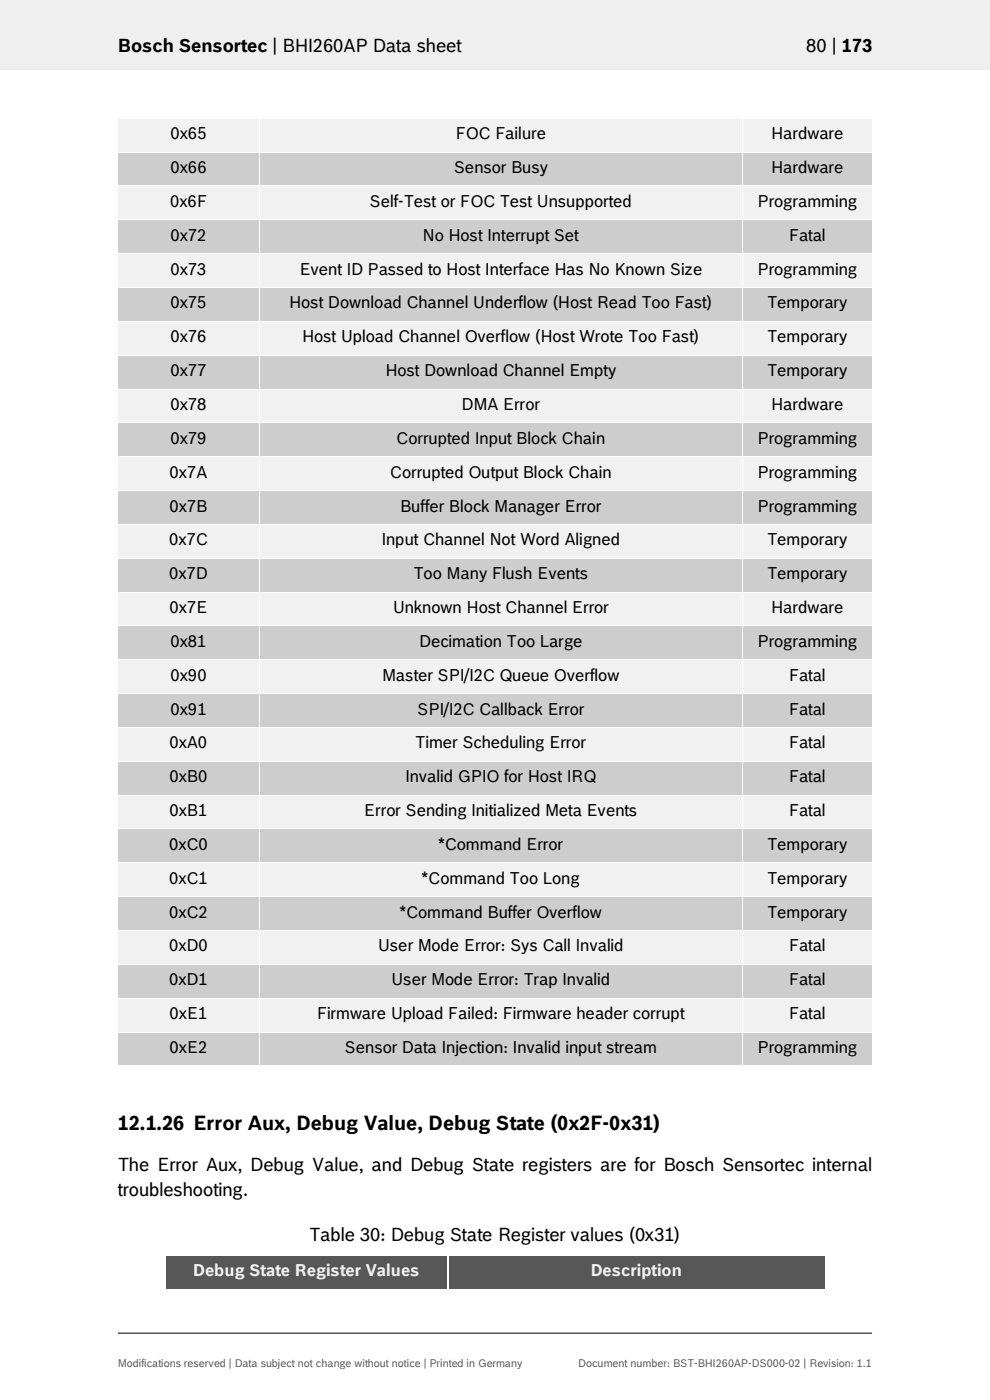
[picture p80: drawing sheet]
<svg xmlns="http://www.w3.org/2000/svg" width="210mm" height="297mm" viewBox="0 0 210 297" stroke-linecap="round" stroke-linejoin="round" font-family="sans-serif">
<defs><g id="words">
<text font-size="4.2" x="25" y="239.8">12.1.26 Error Aux, Debug Value, Debug State (0x2F-0x31)</text>
<g font-size="3.9">
<text x="25" y="11.1">Bosch Sensortec | BHI260AP Data sheet</text>
<text x="171" y="11.1">80 | 173</text>
<text x="25" y="248.3">The Error Aux, Debug Value, and Debug State registers are for Bosch Sensortec internal</text>
<text x="25" y="253.7">troubleshooting.</text>
<text x="65.6" y="263.3">Table 30: Debug State Register values (0x31)</text>
</g>
<g font-size="3.5">
<text x="36.2" y="29.5">0x65</text>
<text x="96.6" y="29.5">FOC Failure</text>
<text x="163.6" y="29.5">Hardware</text>
<text x="36.2" y="36.7">0x66</text>
<text x="96.3" y="36.7">Sensor Busy</text>
<text x="163.6" y="36.7">Hardware</text>
<text x="36.1" y="43.9">0x6F</text>
<text x="78.4" y="43.9">Self-Test or FOC Test Unsupported</text>
<text x="160.7" y="43.9">Programming</text>
<text x="36.2" y="51.1">0x72</text>
<text x="89.7" y="51.1">No Host Interrupt Set</text>
<text x="167.3" y="51.1">Fatal</text>
<text x="36.2" y="58.3">0x73</text>
<text x="63.5" y="58.3">Event ID Passed to Host Interface Has No Known Size</text>
<text x="160.7" y="58.3">Programming</text>
<text x="36.2" y="65.4">0x75</text>
<text x="61.3" y="65.4">Host Download Channel Underflow (Host Read Too Fast)</text>
<text x="162.7" y="65.4">Temporary</text>
<text x="36.2" y="72.6">0x76</text>
<text x="64.1" y="72.6">Host Upload Channel Overflow (Host Wrote Too Fast)</text>
<text x="162.7" y="72.6">Temporary</text>
<text x="36.2" y="79.8">0x77</text>
<text x="81.7" y="79.8">Host Download Channel Empty</text>
<text x="162.7" y="79.8">Temporary</text>
<text x="36.2" y="87">0x78</text>
<text x="97.9" y="87">DMA Error</text>
<text x="163.6" y="87">Hardware</text>
<text x="36.2" y="94.1">0x79</text>
<text x="84.1" y="94.1">Corrupted Input Block Chain</text>
<text x="160.7" y="94.1">Programming</text>
<text x="35.9" y="101.3">0x7A</text>
<text x="82.7" y="101.3">Corrupted Output Block Chain</text>
<text x="160.7" y="101.3">Programming</text>
<text x="35.9" y="108.5">0x7B</text>
<text x="84.9" y="108.5">Buffer Block Manager Error</text>
<text x="160.7" y="108.5">Programming</text>
<text x="35.9" y="115.7">0x7C</text>
<text x="80.9" y="115.7">Input Channel Not Word Aligned</text>
<text x="162.7" y="115.7">Temporary</text>
<text x="35.9" y="122.9">0x7D</text>
<text x="87.7" y="122.9">Too Many Flush Events</text>
<text x="162.7" y="122.9">Temporary</text>
<text x="35.9" y="130">0x7E</text>
<text x="83.3" y="130">Unknown Host Channel Error</text>
<text x="163.6" y="130">Hardware</text>
<text x="36.2" y="137.2">0x81</text>
<text x="88.9" y="137.2">Decimation Too Large</text>
<text x="160.7" y="137.2">Programming</text>
<text x="36.2" y="144.4">0x90</text>
<text x="81.1" y="144.4">Master SPI/I2C Queue Overflow</text>
<text x="167.3" y="144.4">Fatal</text>
<text x="36.2" y="151.6">0x91</text>
<text x="88.5" y="151.6">SPI/I2C Callback Error</text>
<text x="167.3" y="151.6">Fatal</text>
<text x="35.9" y="158.8">0xA0</text>
<text x="88.1" y="158.8">Timer Scheduling Error</text>
<text x="167.3" y="158.8">Fatal</text>
<text x="35.9" y="165.9">0xB0</text>
<text x="85.9" y="165.9">Invalid GPIO for Host IRQ</text>
<text x="167.3" y="165.9">Fatal</text>
<text x="35.9" y="173.1">0xB1</text>
<text x="77.2" y="173.1">Error Sending Initialized Meta Events</text>
<text x="167.3" y="173.1">Fatal</text>
<text x="35.9" y="180.3">0xC0</text>
<text x="93" y="180.3">*Command Error</text>
<text x="162.7" y="180.3">Temporary</text>
<text x="35.9" y="187.5">0xC1</text>
<text x="89.5" y="187.5">*Command Too Long</text>
<text x="162.7" y="187.5">Temporary</text>
<text x="35.9" y="194.7">0xC2</text>
<text x="84.8" y="194.7">*Command Buffer Overflow</text>
<text x="162.7" y="194.7">Temporary</text>
<text x="35.9" y="201.8">0xD0</text>
<text x="80.2" y="201.8">User Mode Error: Sys Call Invalid</text>
<text x="167.3" y="201.8">Fatal</text>
<text x="35.9" y="209">0xD1</text>
<text x="83" y="209">User Mode Error: Trap Invalid</text>
<text x="167.3" y="209">Fatal</text>
<text x="35.9" y="216.2">0xE1</text>
<text x="67.2" y="216.2">Firmware Upload Failed: Firmware header corrupt</text>
<text x="167.3" y="216.2">Fatal</text>
<text x="35.9" y="223.4">0xE2</text>
<text x="73.1" y="223.4">Sensor Data Injection: Invalid input stream</text>
<text x="160.7" y="223.4">Programming</text>
</g>
<g font-size="3.5" fill="#f1f1f1">
<text x="41" y="270.7">Debug State Register Values</text>
<text x="125.3" y="270.7">Description</text>
</g>
<g font-size="2.3" fill="#535f6b">
<text x="25" y="290">Modifications reserved | Data subject not change without notice | Printed in Germany</text>
<text x="122.7" y="290">Document number: BST-BHI260AP-DS000-02 | Revision: 1.1</text>
</g>
</g></defs>
<path d="M0 0h210v14.8h-210z" fill="#efeff0"/>
<path d="M25 282.8h160" fill="none" stroke="#000" stroke-width=".21"/>
<g fill="#f1f1f1">
<path d="M25.1 25.2h29.8v7h-29.8z" fill-rule="evenodd"/>
<path d="M26.9 26.2h26.2v4.9h-26.2z" fill-rule="evenodd"/>
<path d="M55.1 25.2h102.3v7h-102.3z" fill-rule="evenodd"/>
<path d="M56.9 26.2h98.7v4.9h-98.7z" fill-rule="evenodd"/>
<path d="M157.6 25.2h27.3v7h-27.3z" fill-rule="evenodd"/>
<path d="M159.4 26.2h23.7v4.9h-23.7z" fill-rule="evenodd"/>
</g>
<g fill="#fff">
<path d="M24.9 25h.2v.2h-.2z"/>
<path d="M25.1 25h29.8v.2h-29.8z"/>
<path d="M54.9 25h.2v.2h-.2z"/>
<path d="M55.1 25h102.3v.2h-102.3z"/>
<path d="M157.4 25h.2v.2h-.2z"/>
<path d="M157.6 25h27.3v.2h-27.3z"/>
<path d="M184.9 25h.2v.2h-.2z"/>
<path d="M24.9 25.2h.2v7h-.2z"/>
<path d="M54.9 25.2h.2v7h-.2z"/>
<path d="M157.4 25.2h.2v7h-.2z"/>
<path d="M184.9 25.2h.2v7h-.2z"/>
</g>
<g fill="#cdcdcd">
<path d="M25.1 32.4h29.8v7h-29.8z" fill-rule="evenodd"/>
<path d="M26.9 33.4h26.2v4.9h-26.2z" fill-rule="evenodd"/>
<path d="M55.1 32.4h102.3v7h-102.3z" fill-rule="evenodd"/>
<path d="M56.9 33.4h98.7v4.9h-98.7z" fill-rule="evenodd"/>
<path d="M157.6 32.4h27.3v7h-27.3z" fill-rule="evenodd"/>
<path d="M159.4 33.4h23.7v4.9h-23.7z" fill-rule="evenodd"/>
</g>
<g fill="#fff">
<path d="M24.9 32.2h.2v.1h-.2z"/>
<path d="M25.1 32.2h29.8v.1h-29.8z"/>
<path d="M54.9 32.2h.2v.1h-.2z"/>
<path d="M55.1 32.2h102.3v.1h-102.3z"/>
<path d="M157.4 32.2h.2v.1h-.2z"/>
<path d="M157.6 32.2h27.3v.1h-27.3z"/>
<path d="M184.9 32.2h.2v.1h-.2z"/>
<path d="M24.9 32.3h.2v7.1h-.2z"/>
<path d="M54.9 32.3h.2v7.1h-.2z"/>
<path d="M157.4 32.3h.2v7.1h-.2z"/>
<path d="M184.9 32.3h.2v7.1h-.2z"/>
</g>
<g fill="#f1f1f1">
<path d="M25.1 39.5h29.8v7.1h-29.8z" fill-rule="evenodd"/>
<path d="M26.9 40.6h26.2v4.9h-26.2z" fill-rule="evenodd"/>
<path d="M55.1 39.5h102.3v7.1h-102.3z" fill-rule="evenodd"/>
<path d="M56.9 40.6h98.7v4.9h-98.7z" fill-rule="evenodd"/>
<path d="M157.6 39.5h27.3v7.1h-27.3z" fill-rule="evenodd"/>
<path d="M159.4 40.6h23.7v4.9h-23.7z" fill-rule="evenodd"/>
</g>
<g fill="#fff">
<path d="M24.9 39.4h.2v.1h-.2z"/>
<path d="M25.1 39.4h29.8v.1h-29.8z"/>
<path d="M54.9 39.4h.2v.1h-.2z"/>
<path d="M55.1 39.4h102.3v.1h-102.3z"/>
<path d="M157.4 39.4h.2v.1h-.2z"/>
<path d="M157.6 39.4h27.3v.1h-27.3z"/>
<path d="M184.9 39.4h.2v.1h-.2z"/>
<path d="M24.9 39.5h.2v7.1h-.2z"/>
<path d="M54.9 39.5h.2v7.1h-.2z"/>
<path d="M157.4 39.5h.2v7.1h-.2z"/>
<path d="M184.9 39.5h.2v7.1h-.2z"/>
</g>
<g fill="#cdcdcd">
<path d="M25.1 46.7h29.8v7h-29.8z" fill-rule="evenodd"/>
<path d="M26.9 47.8h26.2v4.9h-26.2z" fill-rule="evenodd"/>
<path d="M55.1 46.7h102.3v7h-102.3z" fill-rule="evenodd"/>
<path d="M56.9 47.8h98.7v4.9h-98.7z" fill-rule="evenodd"/>
<path d="M157.6 46.7h27.3v7h-27.3z" fill-rule="evenodd"/>
<path d="M159.4 47.8h23.7v4.9h-23.7z" fill-rule="evenodd"/>
</g>
<g fill="#fff">
<path d="M24.9 46.6h.2v.1h-.2z"/>
<path d="M25.1 46.6h29.8v.1h-29.8z"/>
<path d="M54.9 46.6h.2v.1h-.2z"/>
<path d="M55.1 46.6h102.3v.1h-102.3z"/>
<path d="M157.4 46.6h.2v.1h-.2z"/>
<path d="M157.6 46.6h27.3v.1h-27.3z"/>
<path d="M184.9 46.6h.2v.1h-.2z"/>
<path d="M24.9 46.7h.2v7h-.2z"/>
<path d="M54.9 46.7h.2v7h-.2z"/>
<path d="M157.4 46.7h.2v7h-.2z"/>
<path d="M184.9 46.7h.2v7h-.2z"/>
</g>
<g fill="#f1f1f1">
<path d="M25.1 53.9h29.8v7h-29.8z" fill-rule="evenodd"/>
<path d="M26.9 55h26.2v4.9h-26.2z" fill-rule="evenodd"/>
<path d="M55.1 53.9h102.3v7h-102.3z" fill-rule="evenodd"/>
<path d="M56.9 55h98.7v4.9h-98.7z" fill-rule="evenodd"/>
<path d="M157.6 53.9h27.3v7h-27.3z" fill-rule="evenodd"/>
<path d="M159.4 55h23.7v4.9h-23.7z" fill-rule="evenodd"/>
</g>
<g fill="#fff">
<path d="M24.9 53.7h.2v.2h-.2z"/>
<path d="M25.1 53.7h29.8v.2h-29.8z"/>
<path d="M54.9 53.7h.2v.2h-.2z"/>
<path d="M55.1 53.7h102.3v.2h-102.3z"/>
<path d="M157.4 53.7h.2v.2h-.2z"/>
<path d="M157.6 53.7h27.3v.2h-27.3z"/>
<path d="M184.9 53.7h.2v.2h-.2z"/>
<path d="M24.9 53.9h.2v7h-.2z"/>
<path d="M54.9 53.9h.2v7h-.2z"/>
<path d="M157.4 53.9h.2v7h-.2z"/>
<path d="M184.9 53.9h.2v7h-.2z"/>
</g>
<g fill="#cdcdcd">
<path d="M25.1 61.1h29.8v7h-29.8z" fill-rule="evenodd"/>
<path d="M26.9 62.1h26.2v4.9h-26.2z" fill-rule="evenodd"/>
<path d="M55.1 61.1h102.3v7h-102.3z" fill-rule="evenodd"/>
<path d="M56.9 62.1h98.7v4.9h-98.7z" fill-rule="evenodd"/>
<path d="M157.6 61.1h27.3v7h-27.3z" fill-rule="evenodd"/>
<path d="M159.4 62.1h23.7v4.9h-23.7z" fill-rule="evenodd"/>
</g>
<g fill="#fff">
<path d="M24.9 60.9h.2v.2h-.2z"/>
<path d="M25.1 60.9h29.8v.2h-29.8z"/>
<path d="M54.9 60.9h.2v.2h-.2z"/>
<path d="M55.1 60.9h102.3v.2h-102.3z"/>
<path d="M157.4 60.9h.2v.2h-.2z"/>
<path d="M157.6 60.9h27.3v.2h-27.3z"/>
<path d="M184.9 60.9h.2v.2h-.2z"/>
<path d="M24.9 61.1h.2v7h-.2z"/>
<path d="M54.9 61.1h.2v7h-.2z"/>
<path d="M157.4 61.1h.2v7h-.2z"/>
<path d="M184.9 61.1h.2v7h-.2z"/>
</g>
<g fill="#f1f1f1">
<path d="M25.1 68.3h29.8v7h-29.8z" fill-rule="evenodd"/>
<path d="M26.9 69.3h26.2v4.9h-26.2z" fill-rule="evenodd"/>
<path d="M55.1 68.3h102.3v7h-102.3z" fill-rule="evenodd"/>
<path d="M56.9 69.3h98.7v4.9h-98.7z" fill-rule="evenodd"/>
<path d="M157.6 68.3h27.3v7h-27.3z" fill-rule="evenodd"/>
<path d="M159.4 69.3h23.7v4.9h-23.7z" fill-rule="evenodd"/>
</g>
<g fill="#fff">
<path d="M24.9 68.1h.2v.1h-.2z"/>
<path d="M25.1 68.1h29.8v.1h-29.8z"/>
<path d="M54.9 68.1h.2v.1h-.2z"/>
<path d="M55.1 68.1h102.3v.1h-102.3z"/>
<path d="M157.4 68.1h.2v.1h-.2z"/>
<path d="M157.6 68.1h27.3v.1h-27.3z"/>
<path d="M184.9 68.1h.2v.1h-.2z"/>
<path d="M24.9 68.2h.2v7.1h-.2z"/>
<path d="M54.9 68.2h.2v7.1h-.2z"/>
<path d="M157.4 68.2h.2v7.1h-.2z"/>
<path d="M184.9 68.2h.2v7.1h-.2z"/>
</g>
<g fill="#cdcdcd">
<path d="M25.1 75.4h29.8v7.1h-29.8z" fill-rule="evenodd"/>
<path d="M26.9 76.5h26.2v4.9h-26.2z" fill-rule="evenodd"/>
<path d="M55.1 75.4h102.3v7.1h-102.3z" fill-rule="evenodd"/>
<path d="M56.9 76.5h98.7v4.9h-98.7z" fill-rule="evenodd"/>
<path d="M157.6 75.4h27.3v7.1h-27.3z" fill-rule="evenodd"/>
<path d="M159.4 76.5h23.7v4.9h-23.7z" fill-rule="evenodd"/>
</g>
<g fill="#fff">
<path d="M24.9 75.3h.2v.1h-.2z"/>
<path d="M25.1 75.3h29.8v.1h-29.8z"/>
<path d="M54.9 75.3h.2v.1h-.2z"/>
<path d="M55.1 75.3h102.3v.1h-102.3z"/>
<path d="M157.4 75.3h.2v.1h-.2z"/>
<path d="M157.6 75.3h27.3v.1h-27.3z"/>
<path d="M184.9 75.3h.2v.1h-.2z"/>
<path d="M24.9 75.4h.2v7.1h-.2z"/>
<path d="M54.9 75.4h.2v7.1h-.2z"/>
<path d="M157.4 75.4h.2v7.1h-.2z"/>
<path d="M184.9 75.4h.2v7.1h-.2z"/>
</g>
<g fill="#f1f1f1">
<path d="M25.1 82.6h29.8v7h-29.8z" fill-rule="evenodd"/>
<path d="M26.9 83.7h26.2v4.9h-26.2z" fill-rule="evenodd"/>
<path d="M55.1 82.6h102.3v7h-102.3z" fill-rule="evenodd"/>
<path d="M56.9 83.7h98.7v4.9h-98.7z" fill-rule="evenodd"/>
<path d="M157.6 82.6h27.3v7h-27.3z" fill-rule="evenodd"/>
<path d="M159.4 83.7h23.7v4.9h-23.7z" fill-rule="evenodd"/>
</g>
<g fill="#fff">
<path d="M24.9 82.5h.2v.1h-.2z"/>
<path d="M25.1 82.5h29.8v.1h-29.8z"/>
<path d="M54.9 82.5h.2v.1h-.2z"/>
<path d="M55.1 82.5h102.3v.1h-102.3z"/>
<path d="M157.4 82.5h.2v.1h-.2z"/>
<path d="M157.6 82.5h27.3v.1h-27.3z"/>
<path d="M184.9 82.5h.2v.1h-.2z"/>
<path d="M24.9 82.6h.2v7h-.2z"/>
<path d="M54.9 82.6h.2v7h-.2z"/>
<path d="M157.4 82.6h.2v7h-.2z"/>
<path d="M184.9 82.6h.2v7h-.2z"/>
</g>
<g fill="#cdcdcd">
<path d="M25.1 89.8h29.8v7h-29.8z" fill-rule="evenodd"/>
<path d="M26.9 90.8h26.2v4.9h-26.2z" fill-rule="evenodd"/>
<path d="M55.1 89.8h102.3v7h-102.3z" fill-rule="evenodd"/>
<path d="M56.9 90.8h98.7v4.9h-98.7z" fill-rule="evenodd"/>
<path d="M157.6 89.8h27.3v7h-27.3z" fill-rule="evenodd"/>
<path d="M159.4 90.8h23.7v4.9h-23.7z" fill-rule="evenodd"/>
</g>
<g fill="#fff">
<path d="M24.9 89.6h.2v.2h-.2z"/>
<path d="M25.1 89.6h29.8v.2h-29.8z"/>
<path d="M54.9 89.6h.2v.2h-.2z"/>
<path d="M55.1 89.6h102.3v.2h-102.3z"/>
<path d="M157.4 89.6h.2v.2h-.2z"/>
<path d="M157.6 89.6h27.3v.2h-27.3z"/>
<path d="M184.9 89.6h.2v.2h-.2z"/>
<path d="M24.9 89.8h.2v7h-.2z"/>
<path d="M54.9 89.8h.2v7h-.2z"/>
<path d="M157.4 89.8h.2v7h-.2z"/>
<path d="M184.9 89.8h.2v7h-.2z"/>
</g>
<g fill="#f1f1f1">
<path d="M25.1 97h29.8v7h-29.8z" fill-rule="evenodd"/>
<path d="M26.9 98h26.2v4.9h-26.2z" fill-rule="evenodd"/>
<path d="M55.1 97h102.3v7h-102.3z" fill-rule="evenodd"/>
<path d="M56.9 98h98.7v4.9h-98.7z" fill-rule="evenodd"/>
<path d="M157.6 97h27.3v7h-27.3z" fill-rule="evenodd"/>
<path d="M159.4 98h23.7v4.9h-23.7z" fill-rule="evenodd"/>
</g>
<g fill="#fff">
<path d="M24.9 96.8h.2v.2h-.2z"/>
<path d="M25.1 96.8h29.8v.2h-29.8z"/>
<path d="M54.9 96.8h.2v.2h-.2z"/>
<path d="M55.1 96.8h102.3v.2h-102.3z"/>
<path d="M157.4 96.8h.2v.2h-.2z"/>
<path d="M157.6 96.8h27.3v.2h-27.3z"/>
<path d="M184.9 96.8h.2v.2h-.2z"/>
<path d="M24.9 97h.2v7h-.2z"/>
<path d="M54.9 97h.2v7h-.2z"/>
<path d="M157.4 97h.2v7h-.2z"/>
<path d="M184.9 97h.2v7h-.2z"/>
</g>
<g fill="#cdcdcd">
<path d="M25.1 104.1h29.8v7.1h-29.8z" fill-rule="evenodd"/>
<path d="M26.9 105.2h26.2v4.9h-26.2z" fill-rule="evenodd"/>
<path d="M55.1 104.1h102.3v7.1h-102.3z" fill-rule="evenodd"/>
<path d="M56.9 105.2h98.7v4.9h-98.7z" fill-rule="evenodd"/>
<path d="M157.6 104.1h27.3v7.1h-27.3z" fill-rule="evenodd"/>
<path d="M159.4 105.2h23.7v4.9h-23.7z" fill-rule="evenodd"/>
</g>
<g fill="#fff">
<path d="M24.9 104h.2v.1h-.2z"/>
<path d="M25.1 104h29.8v.1h-29.8z"/>
<path d="M54.9 104h.2v.1h-.2z"/>
<path d="M55.1 104h102.3v.1h-102.3z"/>
<path d="M157.4 104h.2v.1h-.2z"/>
<path d="M157.6 104h27.3v.1h-27.3z"/>
<path d="M184.9 104h.2v.1h-.2z"/>
<path d="M24.9 104.1h.2v7.1h-.2z"/>
<path d="M54.9 104.1h.2v7.1h-.2z"/>
<path d="M157.4 104.1h.2v7.1h-.2z"/>
<path d="M184.9 104.1h.2v7.1h-.2z"/>
</g>
<g fill="#f1f1f1">
<path d="M25.1 111.3h29.8v7h-29.8z" fill-rule="evenodd"/>
<path d="M26.9 112.4h26.2v4.9h-26.2z" fill-rule="evenodd"/>
<path d="M55.1 111.3h102.3v7h-102.3z" fill-rule="evenodd"/>
<path d="M56.9 112.4h98.7v4.9h-98.7z" fill-rule="evenodd"/>
<path d="M157.6 111.3h27.3v7h-27.3z" fill-rule="evenodd"/>
<path d="M159.4 112.4h23.7v4.9h-23.7z" fill-rule="evenodd"/>
</g>
<g fill="#fff">
<path d="M24.9 111.2h.2v.1h-.2z"/>
<path d="M25.1 111.2h29.8v.1h-29.8z"/>
<path d="M54.9 111.2h.2v.1h-.2z"/>
<path d="M55.1 111.2h102.3v.1h-102.3z"/>
<path d="M157.4 111.2h.2v.1h-.2z"/>
<path d="M157.6 111.2h27.3v.1h-27.3z"/>
<path d="M184.9 111.2h.2v.1h-.2z"/>
<path d="M24.9 111.3h.2v7h-.2z"/>
<path d="M54.9 111.3h.2v7h-.2z"/>
<path d="M157.4 111.3h.2v7h-.2z"/>
<path d="M184.9 111.3h.2v7h-.2z"/>
</g>
<g fill="#cdcdcd">
<path d="M25.1 118.5h29.8v7h-29.8z" fill-rule="evenodd"/>
<path d="M26.9 119.6h26.2v4.9h-26.2z" fill-rule="evenodd"/>
<path d="M55.1 118.5h102.3v7h-102.3z" fill-rule="evenodd"/>
<path d="M56.9 119.6h98.7v4.9h-98.7z" fill-rule="evenodd"/>
<path d="M157.6 118.5h27.3v7h-27.3z" fill-rule="evenodd"/>
<path d="M159.4 119.6h23.7v4.9h-23.7z" fill-rule="evenodd"/>
</g>
<g fill="#fff">
<path d="M24.9 118.3h.2v.2h-.2z"/>
<path d="M25.1 118.3h29.8v.2h-29.8z"/>
<path d="M54.9 118.3h.2v.2h-.2z"/>
<path d="M55.1 118.3h102.3v.2h-102.3z"/>
<path d="M157.4 118.3h.2v.2h-.2z"/>
<path d="M157.6 118.3h27.3v.2h-27.3z"/>
<path d="M184.9 118.3h.2v.2h-.2z"/>
<path d="M24.9 118.5h.2v7h-.2z"/>
<path d="M54.9 118.5h.2v7h-.2z"/>
<path d="M157.4 118.5h.2v7h-.2z"/>
<path d="M184.9 118.5h.2v7h-.2z"/>
</g>
<g fill="#f1f1f1">
<path d="M25.1 125.7h29.8v7h-29.8z" fill-rule="evenodd"/>
<path d="M26.9 126.7h26.2v4.9h-26.2z" fill-rule="evenodd"/>
<path d="M55.1 125.7h102.3v7h-102.3z" fill-rule="evenodd"/>
<path d="M56.9 126.7h98.7v4.9h-98.7z" fill-rule="evenodd"/>
<path d="M157.6 125.7h27.3v7h-27.3z" fill-rule="evenodd"/>
<path d="M159.4 126.7h23.7v4.9h-23.7z" fill-rule="evenodd"/>
</g>
<g fill="#fff">
<path d="M24.9 125.5h.2v.2h-.2z"/>
<path d="M25.1 125.5h29.8v.2h-29.8z"/>
<path d="M54.9 125.5h.2v.2h-.2z"/>
<path d="M55.1 125.5h102.3v.2h-102.3z"/>
<path d="M157.4 125.5h.2v.2h-.2z"/>
<path d="M157.6 125.5h27.3v.2h-27.3z"/>
<path d="M184.9 125.5h.2v.2h-.2z"/>
<path d="M24.9 125.7h.2v7h-.2z"/>
<path d="M54.9 125.7h.2v7h-.2z"/>
<path d="M157.4 125.7h.2v7h-.2z"/>
<path d="M184.9 125.7h.2v7h-.2z"/>
</g>
<g fill="#cdcdcd">
<path d="M25.1 132.9h29.8v7h-29.8z" fill-rule="evenodd"/>
<path d="M26.9 133.9h26.2v4.9h-26.2z" fill-rule="evenodd"/>
<path d="M55.1 132.9h102.3v7h-102.3z" fill-rule="evenodd"/>
<path d="M56.9 133.9h98.7v4.9h-98.7z" fill-rule="evenodd"/>
<path d="M157.6 132.9h27.3v7h-27.3z" fill-rule="evenodd"/>
<path d="M159.4 133.9h23.7v4.9h-23.7z" fill-rule="evenodd"/>
</g>
<g fill="#fff">
<path d="M24.9 132.7h.2v.2h-.2z"/>
<path d="M25.1 132.7h29.8v.2h-29.8z"/>
<path d="M54.9 132.7h.2v.2h-.2z"/>
<path d="M55.1 132.7h102.3v.2h-102.3z"/>
<path d="M157.4 132.7h.2v.2h-.2z"/>
<path d="M157.6 132.7h27.3v.2h-27.3z"/>
<path d="M184.9 132.7h.2v.2h-.2z"/>
<path d="M24.9 132.9h.2v7h-.2z"/>
<path d="M54.9 132.9h.2v7h-.2z"/>
<path d="M157.4 132.9h.2v7h-.2z"/>
<path d="M184.9 132.9h.2v7h-.2z"/>
</g>
<g fill="#f1f1f1">
<path d="M25.1 140h29.8v7.1h-29.8z" fill-rule="evenodd"/>
<path d="M26.9 141.1h26.2v4.9h-26.2z" fill-rule="evenodd"/>
<path d="M55.1 140h102.3v7.1h-102.3z" fill-rule="evenodd"/>
<path d="M56.9 141.1h98.7v4.9h-98.7z" fill-rule="evenodd"/>
<path d="M157.6 140h27.3v7.1h-27.3z" fill-rule="evenodd"/>
<path d="M159.4 141.1h23.7v4.9h-23.7z" fill-rule="evenodd"/>
</g>
<g fill="#fff">
<path d="M24.9 139.9h.2v.1h-.2z"/>
<path d="M25.1 139.9h29.8v.1h-29.8z"/>
<path d="M54.9 139.9h.2v.1h-.2z"/>
<path d="M55.1 139.9h102.3v.1h-102.3z"/>
<path d="M157.4 139.9h.2v.1h-.2z"/>
<path d="M157.6 139.9h27.3v.1h-27.3z"/>
<path d="M184.9 139.9h.2v.1h-.2z"/>
<path d="M24.9 140h.2v7.1h-.2z"/>
<path d="M54.9 140h.2v7.1h-.2z"/>
<path d="M157.4 140h.2v7.1h-.2z"/>
<path d="M184.9 140h.2v7.1h-.2z"/>
</g>
<g fill="#cdcdcd">
<path d="M25.1 147.2h29.8v7h-29.8z" fill-rule="evenodd"/>
<path d="M26.9 148.3h26.2v4.9h-26.2z" fill-rule="evenodd"/>
<path d="M55.1 147.2h102.3v7h-102.3z" fill-rule="evenodd"/>
<path d="M56.9 148.3h98.7v4.9h-98.7z" fill-rule="evenodd"/>
<path d="M157.6 147.2h27.3v7h-27.3z" fill-rule="evenodd"/>
<path d="M159.4 148.3h23.7v4.9h-23.7z" fill-rule="evenodd"/>
</g>
<g fill="#fff">
<path d="M24.9 147.1h.2v.1h-.2z"/>
<path d="M25.1 147.1h29.8v.1h-29.8z"/>
<path d="M54.9 147.1h.2v.1h-.2z"/>
<path d="M55.1 147.1h102.3v.1h-102.3z"/>
<path d="M157.4 147.1h.2v.1h-.2z"/>
<path d="M157.6 147.1h27.3v.1h-27.3z"/>
<path d="M184.9 147.1h.2v.1h-.2z"/>
<path d="M24.9 147.2h.2v7h-.2z"/>
<path d="M54.9 147.2h.2v7h-.2z"/>
<path d="M157.4 147.2h.2v7h-.2z"/>
<path d="M184.9 147.2h.2v7h-.2z"/>
</g>
<g fill="#f1f1f1">
<path d="M25.1 154.4h29.8v7h-29.8z" fill-rule="evenodd"/>
<path d="M26.9 155.5h26.2v4.9h-26.2z" fill-rule="evenodd"/>
<path d="M55.1 154.4h102.3v7h-102.3z" fill-rule="evenodd"/>
<path d="M56.9 155.5h98.7v4.9h-98.7z" fill-rule="evenodd"/>
<path d="M157.6 154.4h27.3v7h-27.3z" fill-rule="evenodd"/>
<path d="M159.4 155.5h23.7v4.9h-23.7z" fill-rule="evenodd"/>
</g>
<g fill="#fff">
<path d="M24.9 154.2h.2v.2h-.2z"/>
<path d="M25.1 154.2h29.8v.2h-29.8z"/>
<path d="M54.9 154.2h.2v.2h-.2z"/>
<path d="M55.1 154.2h102.3v.2h-102.3z"/>
<path d="M157.4 154.2h.2v.2h-.2z"/>
<path d="M157.6 154.2h27.3v.2h-27.3z"/>
<path d="M184.9 154.2h.2v.2h-.2z"/>
<path d="M24.9 154.4h.2v7h-.2z"/>
<path d="M54.9 154.4h.2v7h-.2z"/>
<path d="M157.4 154.4h.2v7h-.2z"/>
<path d="M184.9 154.4h.2v7h-.2z"/>
</g>
<g fill="#cdcdcd">
<path d="M25.1 161.6h29.8v7h-29.8z" fill-rule="evenodd"/>
<path d="M26.9 162.6h26.2v4.9h-26.2z" fill-rule="evenodd"/>
<path d="M55.1 161.6h102.3v7h-102.3z" fill-rule="evenodd"/>
<path d="M56.9 162.6h98.7v4.9h-98.7z" fill-rule="evenodd"/>
<path d="M157.6 161.6h27.3v7h-27.3z" fill-rule="evenodd"/>
<path d="M159.4 162.6h23.7v4.9h-23.7z" fill-rule="evenodd"/>
</g>
<g fill="#fff">
<path d="M24.9 161.4h.2v.2h-.2z"/>
<path d="M25.1 161.4h29.8v.2h-29.8z"/>
<path d="M54.9 161.4h.2v.2h-.2z"/>
<path d="M55.1 161.4h102.3v.2h-102.3z"/>
<path d="M157.4 161.4h.2v.2h-.2z"/>
<path d="M157.6 161.4h27.3v.2h-27.3z"/>
<path d="M184.9 161.4h.2v.2h-.2z"/>
<path d="M24.9 161.6h.2v7h-.2z"/>
<path d="M54.9 161.6h.2v7h-.2z"/>
<path d="M157.4 161.6h.2v7h-.2z"/>
<path d="M184.9 161.6h.2v7h-.2z"/>
</g>
<g fill="#f1f1f1">
<path d="M25.1 168.8h29.8v7h-29.8z" fill-rule="evenodd"/>
<path d="M26.9 169.8h26.2v4.9h-26.2z" fill-rule="evenodd"/>
<path d="M55.1 168.8h102.3v7h-102.3z" fill-rule="evenodd"/>
<path d="M56.9 169.8h98.7v4.9h-98.7z" fill-rule="evenodd"/>
<path d="M157.6 168.8h27.3v7h-27.3z" fill-rule="evenodd"/>
<path d="M159.4 169.8h23.7v4.9h-23.7z" fill-rule="evenodd"/>
</g>
<g fill="#fff">
<path d="M24.9 168.6h.2v.2h-.2z"/>
<path d="M25.1 168.6h29.8v.2h-29.8z"/>
<path d="M54.9 168.6h.2v.2h-.2z"/>
<path d="M55.1 168.6h102.3v.2h-102.3z"/>
<path d="M157.4 168.6h.2v.2h-.2z"/>
<path d="M157.6 168.6h27.3v.2h-27.3z"/>
<path d="M184.9 168.6h.2v.2h-.2z"/>
<path d="M24.9 168.8h.2v7h-.2z"/>
<path d="M54.9 168.8h.2v7h-.2z"/>
<path d="M157.4 168.8h.2v7h-.2z"/>
<path d="M184.9 168.8h.2v7h-.2z"/>
</g>
<g fill="#cdcdcd">
<path d="M25.1 175.9h29.8v7.1h-29.8z" fill-rule="evenodd"/>
<path d="M26.9 177h26.2v4.9h-26.2z" fill-rule="evenodd"/>
<path d="M55.1 175.9h102.3v7.1h-102.3z" fill-rule="evenodd"/>
<path d="M56.9 177h98.7v4.9h-98.7z" fill-rule="evenodd"/>
<path d="M157.6 175.9h27.3v7.1h-27.3z" fill-rule="evenodd"/>
<path d="M159.4 177h23.7v4.9h-23.7z" fill-rule="evenodd"/>
</g>
<g fill="#fff">
<path d="M24.9 175.8h.2v.1h-.2z"/>
<path d="M25.1 175.8h29.8v.1h-29.8z"/>
<path d="M54.9 175.8h.2v.1h-.2z"/>
<path d="M55.1 175.8h102.3v.1h-102.3z"/>
<path d="M157.4 175.8h.2v.1h-.2z"/>
<path d="M157.6 175.8h27.3v.1h-27.3z"/>
<path d="M184.9 175.8h.2v.1h-.2z"/>
<path d="M24.9 175.9h.2v7.1h-.2z"/>
<path d="M54.9 175.9h.2v7.1h-.2z"/>
<path d="M157.4 175.9h.2v7.1h-.2z"/>
<path d="M184.9 175.9h.2v7.1h-.2z"/>
</g>
<g fill="#f1f1f1">
<path d="M25.1 183.1h29.8v7h-29.8z" fill-rule="evenodd"/>
<path d="M26.9 184.2h26.2v4.9h-26.2z" fill-rule="evenodd"/>
<path d="M55.1 183.1h102.3v7h-102.3z" fill-rule="evenodd"/>
<path d="M56.9 184.2h98.7v4.9h-98.7z" fill-rule="evenodd"/>
<path d="M157.6 183.1h27.3v7h-27.3z" fill-rule="evenodd"/>
<path d="M159.4 184.2h23.7v4.9h-23.7z" fill-rule="evenodd"/>
</g>
<g fill="#fff">
<path d="M24.9 183h.2v.1h-.2z"/>
<path d="M25.1 183h29.8v.1h-29.8z"/>
<path d="M54.9 183h.2v.1h-.2z"/>
<path d="M55.1 183h102.3v.1h-102.3z"/>
<path d="M157.4 183h.2v.1h-.2z"/>
<path d="M157.6 183h27.3v.1h-27.3z"/>
<path d="M184.9 183h.2v.1h-.2z"/>
<path d="M24.9 183.1h.2v7h-.2z"/>
<path d="M54.9 183.1h.2v7h-.2z"/>
<path d="M157.4 183.1h.2v7h-.2z"/>
<path d="M184.9 183.1h.2v7h-.2z"/>
</g>
<g fill="#cdcdcd">
<path d="M25.1 190.3h29.8v7h-29.8z" fill-rule="evenodd"/>
<path d="M26.9 191.4h26.2v4.9h-26.2z" fill-rule="evenodd"/>
<path d="M55.1 190.3h102.3v7h-102.3z" fill-rule="evenodd"/>
<path d="M56.9 191.4h98.7v4.9h-98.7z" fill-rule="evenodd"/>
<path d="M157.6 190.3h27.3v7h-27.3z" fill-rule="evenodd"/>
<path d="M159.4 191.4h23.7v4.9h-23.7z" fill-rule="evenodd"/>
</g>
<g fill="#fff">
<path d="M24.9 190.1h.2v.2h-.2z"/>
<path d="M25.1 190.1h29.8v.2h-29.8z"/>
<path d="M54.9 190.1h.2v.2h-.2z"/>
<path d="M55.1 190.1h102.3v.2h-102.3z"/>
<path d="M157.4 190.1h.2v.2h-.2z"/>
<path d="M157.6 190.1h27.3v.2h-27.3z"/>
<path d="M184.9 190.1h.2v.2h-.2z"/>
<path d="M24.9 190.3h.2v7h-.2z"/>
<path d="M54.9 190.3h.2v7h-.2z"/>
<path d="M157.4 190.3h.2v7h-.2z"/>
<path d="M184.9 190.3h.2v7h-.2z"/>
</g>
<g fill="#f1f1f1">
<path d="M25.1 197.5h29.8v7h-29.8z" fill-rule="evenodd"/>
<path d="M26.9 198.5h26.2v4.9h-26.2z" fill-rule="evenodd"/>
<path d="M55.1 197.5h102.3v7h-102.3z" fill-rule="evenodd"/>
<path d="M56.9 198.5h98.7v4.9h-98.7z" fill-rule="evenodd"/>
<path d="M157.6 197.5h27.3v7h-27.3z" fill-rule="evenodd"/>
<path d="M159.4 198.5h23.7v4.9h-23.7z" fill-rule="evenodd"/>
</g>
<g fill="#fff">
<path d="M24.9 197.3h.2v.2h-.2z"/>
<path d="M25.1 197.3h29.8v.2h-29.8z"/>
<path d="M54.9 197.3h.2v.2h-.2z"/>
<path d="M55.1 197.3h102.3v.2h-102.3z"/>
<path d="M157.4 197.3h.2v.2h-.2z"/>
<path d="M157.6 197.3h27.3v.2h-27.3z"/>
<path d="M184.9 197.3h.2v.2h-.2z"/>
<path d="M24.9 197.5h.2v7h-.2z"/>
<path d="M54.9 197.5h.2v7h-.2z"/>
<path d="M157.4 197.5h.2v7h-.2z"/>
<path d="M184.9 197.5h.2v7h-.2z"/>
</g>
<g fill="#cdcdcd">
<path d="M25.1 204.7h29.8v7h-29.8z" fill-rule="evenodd"/>
<path d="M26.9 205.7h26.2v4.9h-26.2z" fill-rule="evenodd"/>
<path d="M55.1 204.7h102.3v7h-102.3z" fill-rule="evenodd"/>
<path d="M56.9 205.7h98.7v4.9h-98.7z" fill-rule="evenodd"/>
<path d="M157.6 204.7h27.3v7h-27.3z" fill-rule="evenodd"/>
<path d="M159.4 205.7h23.7v4.9h-23.7z" fill-rule="evenodd"/>
</g>
<g fill="#fff">
<path d="M24.9 204.5h.2v.1h-.2z"/>
<path d="M25.1 204.5h29.8v.1h-29.8z"/>
<path d="M54.9 204.5h.2v.1h-.2z"/>
<path d="M55.1 204.5h102.3v.1h-102.3z"/>
<path d="M157.4 204.5h.2v.1h-.2z"/>
<path d="M157.6 204.5h27.3v.1h-27.3z"/>
<path d="M184.9 204.5h.2v.1h-.2z"/>
<path d="M24.9 204.6h.2v7.1h-.2z"/>
<path d="M54.9 204.6h.2v7.1h-.2z"/>
<path d="M157.4 204.6h.2v7.1h-.2z"/>
<path d="M184.9 204.6h.2v7.1h-.2z"/>
</g>
<g fill="#f1f1f1">
<path d="M25.1 211.8h29.8v7.1h-29.8z" fill-rule="evenodd"/>
<path d="M26.9 212.9h26.2v4.9h-26.2z" fill-rule="evenodd"/>
<path d="M55.1 211.8h102.3v7.1h-102.3z" fill-rule="evenodd"/>
<path d="M56.9 212.9h98.7v4.9h-98.7z" fill-rule="evenodd"/>
<path d="M157.6 211.8h27.3v7.1h-27.3z" fill-rule="evenodd"/>
<path d="M159.4 212.9h23.7v4.9h-23.7z" fill-rule="evenodd"/>
</g>
<g fill="#fff">
<path d="M24.9 211.7h.2v.1h-.2z"/>
<path d="M25.1 211.7h29.8v.1h-29.8z"/>
<path d="M54.9 211.7h.2v.1h-.2z"/>
<path d="M55.1 211.7h102.3v.1h-102.3z"/>
<path d="M157.4 211.7h.2v.1h-.2z"/>
<path d="M157.6 211.7h27.3v.1h-27.3z"/>
<path d="M184.9 211.7h.2v.1h-.2z"/>
<path d="M24.9 211.8h.2v7.1h-.2z"/>
<path d="M54.9 211.8h.2v7.1h-.2z"/>
<path d="M157.4 211.8h.2v7.1h-.2z"/>
<path d="M184.9 211.8h.2v7.1h-.2z"/>
</g>
<g fill="#cdcdcd">
<path d="M25.1 219h29.8v7h-29.8z" fill-rule="evenodd"/>
<path d="M26.9 220.1h26.2v4.9h-26.2z" fill-rule="evenodd"/>
<path d="M55.1 219h102.3v7h-102.3z" fill-rule="evenodd"/>
<path d="M56.9 220.1h98.7v4.9h-98.7z" fill-rule="evenodd"/>
<path d="M157.6 219h27.3v7h-27.3z" fill-rule="evenodd"/>
<path d="M159.4 220.1h23.7v4.9h-23.7z" fill-rule="evenodd"/>
</g>
<g fill="#fff">
<path d="M24.9 218.9h.2v.1h-.2z"/>
<path d="M25.1 218.9h29.8v.1h-29.8z"/>
<path d="M54.9 218.9h.2v.1h-.2z"/>
<path d="M55.1 218.9h102.3v.1h-102.3z"/>
<path d="M157.4 218.9h.2v.1h-.2z"/>
<path d="M157.6 218.9h27.3v.1h-27.3z"/>
<path d="M184.9 218.9h.2v.1h-.2z"/>
<path d="M24.9 219h.2v7h-.2z"/>
<path d="M24.9 226h.2v.2h-.2z"/>
<path d="M25.1 226h29.8v.2h-29.8z"/>
<path d="M54.9 219h.2v7h-.2z"/>
<path d="M54.9 226h.2v.2h-.2z"/>
<path d="M55.1 226h102.3v.2h-102.3z"/>
<path d="M157.4 219h.2v7h-.2z"/>
<path d="M157.4 226h.2v.2h-.2z"/>
<path d="M157.6 226h27.3v.2h-27.3z"/>
<path d="M184.9 219h.2v7h-.2z"/>
<path d="M184.9 226h.2v.2h-.2z"/>
</g>
<g fill="#575757">
<path d="M35.1 266.4h59.8v7h-59.8z" fill-rule="evenodd"/>
<path d="M36.9 267.4h56.2v4.9h-56.2z" fill-rule="evenodd"/>
<path d="M95.1 266.4h79.8v7h-79.8z" fill-rule="evenodd"/>
<path d="M96.9 267.4h76.2v4.9h-76.2z" fill-rule="evenodd"/>
</g>
<g fill="#fff">
<path d="M34.9 266.2h.2v.2h-.2z"/>
<path d="M35.1 266.2h59.9v.2h-59.9z"/>
<path d="M95 266.2h.1v.2h-.1z"/>
<path d="M95.1 266.2h79.9v.2h-79.9z"/>
<path d="M175 266.2h.1v.2h-.1z"/>
<path d="M34.9 266.4h.2v7h-.2z"/>
<path d="M34.9 273.4h.2v.2h-.2z"/>
<path d="M35.1 273.4h59.9v.2h-59.9z"/>
<path d="M95 266.4h.1v7h-.1z"/>
<path d="M95 273.4h.1v.2h-.1z"/>
<path d="M95.1 273.4h79.9v.2h-79.9z"/>
<path d="M175 266.4h.1v7h-.1z"/>
<path d="M175 273.4h.1v.2h-.1z"/>
</g>
<use href="#words"/>
</svg>
